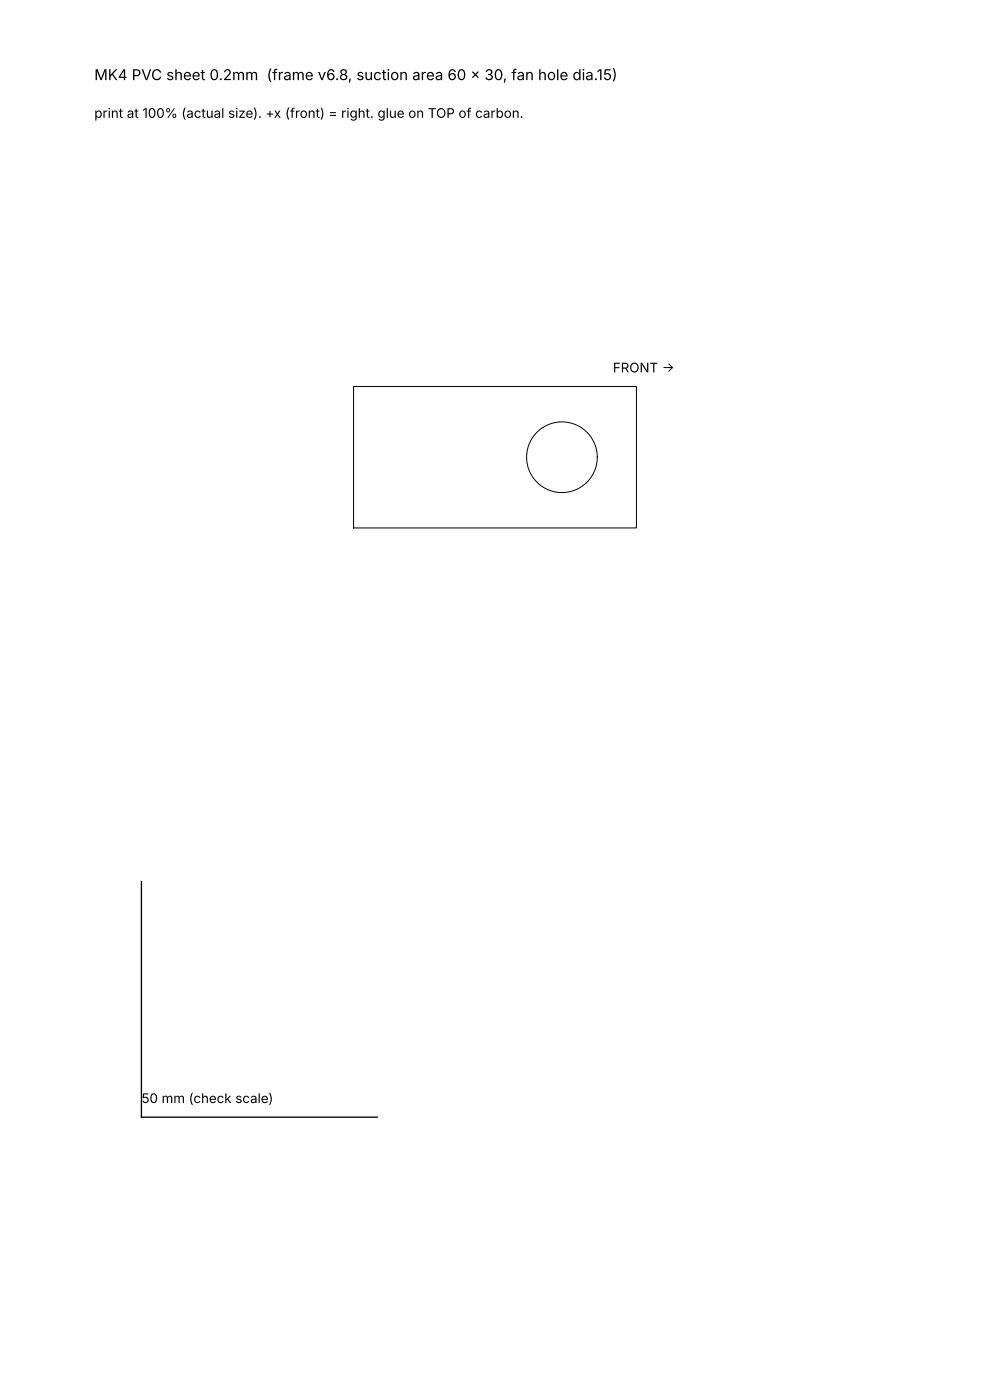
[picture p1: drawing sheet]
<svg xmlns="http://www.w3.org/2000/svg" width="210mm" height="297mm" viewBox="0 0 210 297" stroke-linecap="round" stroke-linejoin="round" font-family="sans-serif">
<defs><g id="words">
<text font-size="3.2" x="20" y="17">MK4 PVC sheet 0.2mm (frame v6.8, suction area 60 x 30, fan hole dia.15)</text>
<g font-size="2.8">
<text x="20" y="25">print at 100% (actual size). +x (front) = right. glue on TOP of carbon.</text>
<text x="130" y="79">FRONT -</text>
<text x="140.4" y="79">&gt;</text>
<text x="30" y="234">50 mm (check scale)</text>
</g>
</g></defs>
<g fill="none" stroke="#000" stroke-width=".21">
<path d="M75 82h60v30h-60z"/>
<circle cx="119.2" cy="97" r="7.5"/>
</g>
<path d="M30 187v50h50" fill="none" stroke="#000" stroke-width=".28"/>
<use href="#words"/>
</svg>
